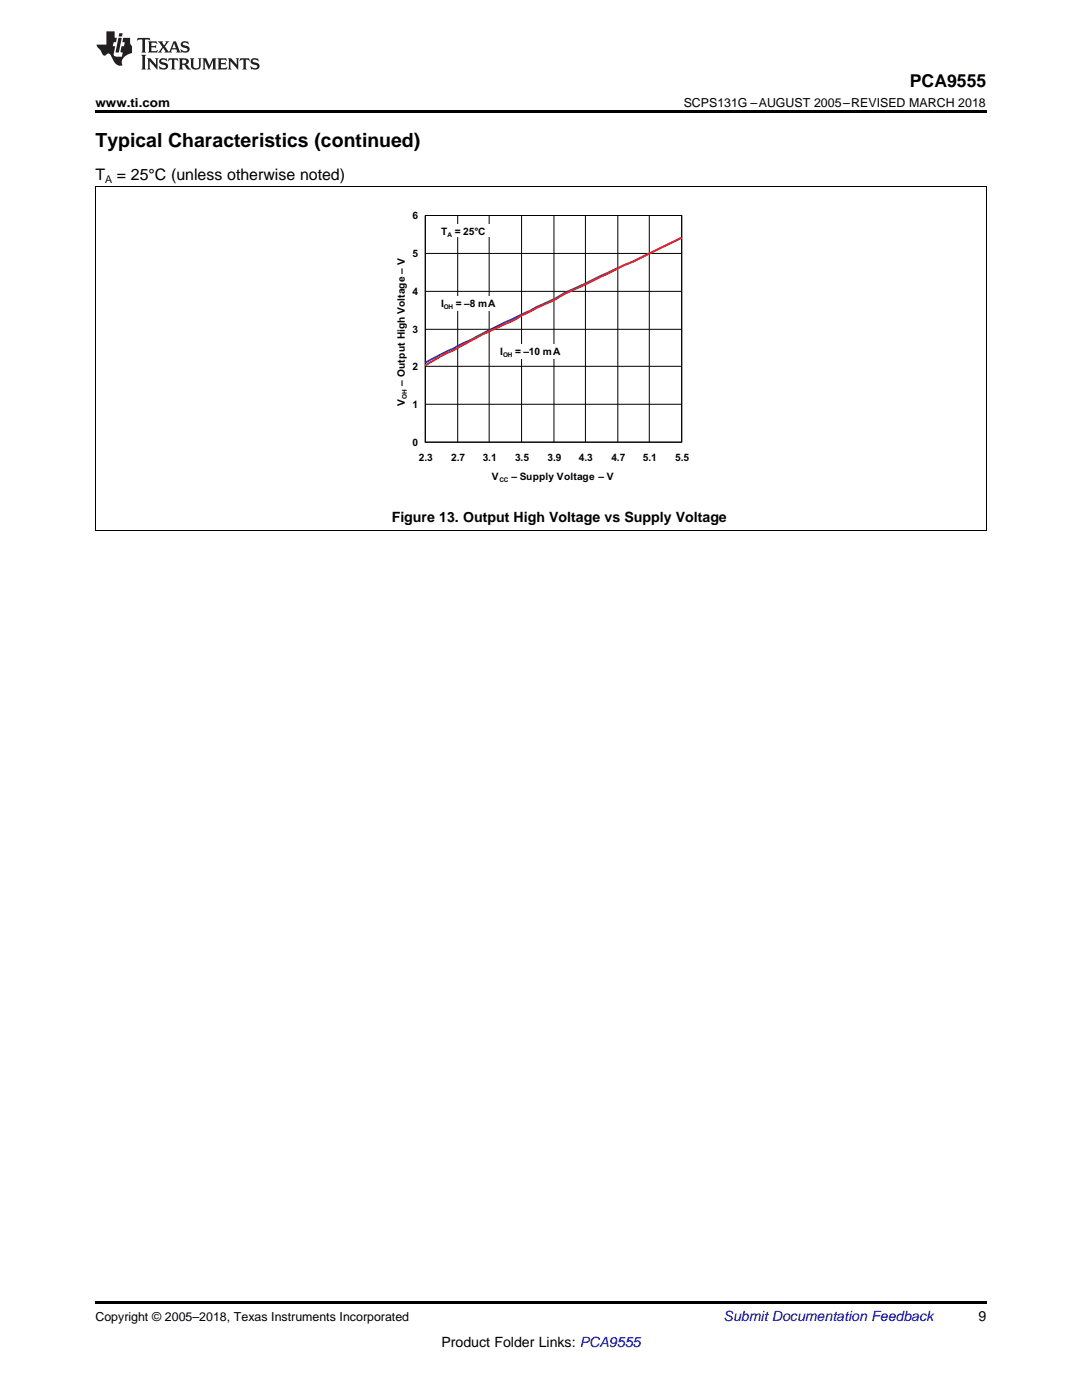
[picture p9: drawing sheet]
<svg xmlns="http://www.w3.org/2000/svg" width="216mm" height="279mm" viewBox="0 0 216 279" stroke-linecap="round" stroke-linejoin="round" font-family="sans-serif">
<defs><g id="words">
<text font-size="3.9" x="19" y="29.3">Typical Characteristics (continued)</text>
<text font-size="3.5" x="181.5" y="17.3">PCA9555</text>
<g font-size="3.2">
<text x="19" y="36">T</text>
<text x="23.3" y="36">= 25°C (unless otherwise noted)</text>
</g>
<g font-size="2.8">
<text x="78.2" y="104.2">Figure 13. Output High Voltage vs Supply Voltage</text>
<text x="195.3" y="263.6">9</text>
<text x="88.1" y="268.9">Product Folder Links: PCA9555</text>
</g>
<text font-size="2.8" fill="#0000c8" x="144.4" y="263.6">Submit Documentation Feedback</text>
<g font-size="2.5">
<text x="19" y="21.4">www.ti.com</text>
<text x="136.4" y="21.4">SCPS131G –AUGUST 2005–REVISED MARCH 2018</text>
<text x="19" y="263.6">Copyright © 2005–2018, Texas Instruments Incorporated</text>
</g>
<text font-size="2.1" x="21" y="36.6">A</text>
<g font-size="2" fill="#010202">
<text x="82.3" y="43.7">6</text>
<text x="88" y="46.9">T</text>
<text x="90.8" y="46.9">= 25°C</text>
<text x="82.3" y="51.3">5</text>
<text x="82.3" y="58.9">4</text>
<text x="88" y="61.3">I</text>
<text x="91" y="61.3">= –8 mA</text>
<text x="82.3" y="66.5">3</text>
<text x="99.8" y="70.9">I</text>
<text x="102.8" y="70.9">= –10 mA</text>
<text x="80.8" y="77" transform="rotate(-90 80.8 77)">– Output High Voltage – V</text>
<text x="82.3" y="73.8">2</text>
<text x="80.8" y="81" transform="rotate(-90 80.8 81)">V</text>
<text x="82.3" y="81.4">1</text>
<text x="82.3" y="89">0</text>
<text x="83.6" y="91.9">2.3</text>
<text x="90" y="91.9">2.7</text>
<text x="96.3" y="91.9">3.1</text>
<text x="98.2" y="95.8">V</text>
<text x="102" y="95.8">– Supply Voltage – V</text>
<text x="102.8" y="91.9">3.5</text>
<text x="109.2" y="91.9">3.9</text>
<text x="115.5" y="91.9">4.3</text>
<text x="122" y="91.9">4.7</text>
<text x="128.3" y="91.9">5.1</text>
<text x="134.7" y="91.9">5.5</text>
</g>
<g font-size="1.3" fill="#010202">
<text x="89.3" y="47.3">A</text>
<text x="88.6" y="61.7">OH</text>
<text x="100.4" y="71.3">OH</text>
<text x="81.2" y="79.6" transform="rotate(-90 81.2 79.6)">OH</text>
<text x="99.6" y="96.2">CC</text>
</g>
</g></defs>
<path d="M19 259.7h177.8v.5h-177.8z" fill="#000"/>
<path d="M19.1 37.3v68.7M196.8 37.3v68.7M19 105.9h177.8" fill="none" stroke="#000" stroke-width=".2"/>
<g fill="#fff">
<path d="M76.2 39.3h63.5v60.2h-63.5z" fill-rule="evenodd"/>
<path d="M84.9 43h51.1v45.2h-51.1z" fill-rule="evenodd"/>
</g>
<g fill="none" stroke="#010202" stroke-width=".2">
<path d="M84.9 43h51.1v45.2h-51.1zM84.9 58.1h51.1M84.9 50.6h51.1M91.3 43v45.2M97.6 43v45.2M104.1 43v45.2M110.5 43v45.2M116.8 43v45.2M123.3 43v45.2M129.6 43v45.2M84.9 73.1h51.1M84.9 65.7h51.1"/>
<path d="M84.9 80.7h51.1"/>
</g>
<path d="M136 47.4a147.6 147.6 0 0 1-13.6 6.5l-21.5 10.3-16 8.2" fill="none" stroke="#2b3695" stroke-width=".37"/>
<path d="M136 47.4l-23.4 11.3-1.9 1.1-6.6 3.2a28.2 28.2 0 0 1-5.6 2.7l-2.4 1.1-5.7 3.2-2.4 1.1-3.1 1.8" fill="none" stroke="#ee1e28" stroke-width=".37"/>
<g fill="#fff">
<path d="M99.3 68.7h15.3v2.9h-15.3z" fill-rule="evenodd"/>
<path d="M87.4 59.1h15.4v2.9h-15.4z" fill-rule="evenodd"/>
<path d="M87.4 44.7h13v2.6h-13z" fill-rule="evenodd"/>
</g>
<path d="M19 37.2h177.8" fill="none" stroke="#000" stroke-width=".2"/>
<path d="M19 22h177.8v.5h-177.8z" fill="#000"/>
<g fill="#231f20">
<path d="M27.5 7.6l-.1 .5 .4-.2h.6v.1v2.1l-.2 .4h1l-.3-.4v-2.1l.1-.1h.5l.5 .2-.2-.5zM29.5 8.3l.2 .3v1.5l-.2 .4h1.8l.2-.6a1.04 1.04 0 0 1-1.3 .2v-.7h.6l.3 .2v-.6l-.3 .2h-.6v-.6l.8-.1 .4 .3-.2-.5zM31.5 8.3l.9 1.1-.9 1.1h.8l-.2-.2 .5-.7 .4 .7-.2 .2h1.5l-.1-.2 .1-.4h.9l.1 .4-.2 .2h1l-.3-.3-.7-1.9h-.5l-.9 2-.8-1 .9-1h-.8l.1 .3-.3 .5-.4-.6 .2-.2zM34.7 8.6l.4 1h-.7zM36.3 8.4a.63 .63 0 0 0-.2 .7 .63 .63 0 0 0 .6 .4l.6 .2 .1 .2a.75 .75 0 0 1-.7 .4 .75 .75 0 0 1-.6-.5l.1 .7 .1-.1a1.11 1.11 0 0 0 1.5-.6 1.13 1.13 0 0 0-1.2-.8l-.1-.4a1.04 1.04 0 0 1 1.2 .2l-.2-.5-.1 .1-.5-.2zM28.2 10.9l.2 .4v2.2l-.2 .4h1l-.3-.4v-2.2l.3-.4zM29.3 11.6l.3 .4v1.5l-.3 .4h.8l-.2-.4v-1.3l1.5 1.7v-1.9l.2-.4h-.7l.2 .4v.9l-1.1-1.3zM32 11.8a.62 .62 0 0 0-.2 .7 .62 .62 0 0 0 .6 .4l.6 .1 .1 .3a.76 .76 0 0 1-.7 .3 .76 .76 0 0 1-.6-.4l.1 .7 .1-.1a1.11 1.11 0 0 0 1.5-.6 1.13 1.13 0 0 0-1.2-.8l-.1-.4a1.04 1.04 0 0 1 1.2 .2l-.2-.6-.1 .1-.5-.1zM33.7 11.6l-.2 .6a.61 .61 0 0 1 .8-.3v1.6l-.2 .4h.9l-.2-.4v-1.6a.63 .63 0 0 1 .8 .3l-.2-.6zM35.6 11.6l.3 .4v1.5l-.3 .4h1l-.2-.2v-.8l.5 .2a.76 .76 0 0 0 1.2 .7l-1-1a.58 .58 0 0 0 .6-.5 .58 .58 0 0 0-.5-.6zM36.4 11.9h.1a.45 .45 0 0 1 .5 .1 .45 .45 0 0 1 .1 .5l-.7 .2zM37.9 11.6l.2 .2a2.17 2.17 0 0 0 .3 1.9 .99 .99 0 0 0 1.6-.6v-1.1l.2-.4h-.7l.2 .2a1.92 1.92 0 0 1-.2 1.8 .6 .6 0 0 1-.9-.5v-1.1l.2-.4zM40.4 11.6l.2 .4v1.5l-.2 .4h.7l-.2-.4v-1.4l.8 1.8 .8-1.8v1.4l-.2 .4h.9l-.2-.4v-1.5l.2-.4h-.8l-.6 1.5-.6-1.5zM43.4 11.6l.2 .4v1.5l-.2 .4h1.8l.2-.6a1.04 1.04 0 0 1-1.3 .1v-.6h.5l.4 .2v-.6l-.4 .2h-.5v-.7h.8l.3 .3-.1-.6zM45.5 11.6l.2 .4v1.5l-.2 .4h.7l-.2-.4v-1.3l1.5 1.7v-1.9l.2-.4h-.7l.2 .4v.9l-1.1-1.3zM47.9 11.6l-.1 .6a.61 .61 0 0 1 .8-.3v1.6l-.3 .4h1l-.3-.4 .1-1.6a.63 .63 0 0 1 .7 .3l-.1-.6zM50.2 11.8a.62 .62 0 0 0-.2 .7 .62 .62 0 0 0 .6 .4l.6 .1 .2 .3a.76 .76 0 0 1-.8 .3 .76 .76 0 0 1-.6-.4l.1 .7 .2-.1a1.11 1.11 0 0 0 1.5-.6 1.13 1.13 0 0 0-1.3-.8l-.1-.4a1.04 1.04 0 0 1 1.2 .2l-.1-.6-.2 .1-.5-.1z"/>
<path d="M21.2 6.3v2.6h-1.9l.1 .4 .7 .9a.91 .91 0 0 0 1 .8 .56 .56 0 0 1 .5-.3 .56 .56 0 0 1 .5 .3l.4 .8a1.53 1.53 0 0 0 1.9 1.2 1.54 1.54 0 0 1 1-2.1l.9-.3v-1.4a1.52 1.52 0 0 1-.3-1.6h-1.4l-.2 .8h.5l-.2 .8h-.4l-.2 1v.2l.4 .1-.2 .8a1.93 1.93 0 0 1-1.6-.3l.3-1.8h-.5l.2-.8h.4l.2-.8h-.4v-1.3zM23.6 7.6l-.6 2.9h.7l.6-2.9zM23.8 6.6l-.1 .7h.6l.2-.7z"/>
</g>
<use href="#words"/>
</svg>
